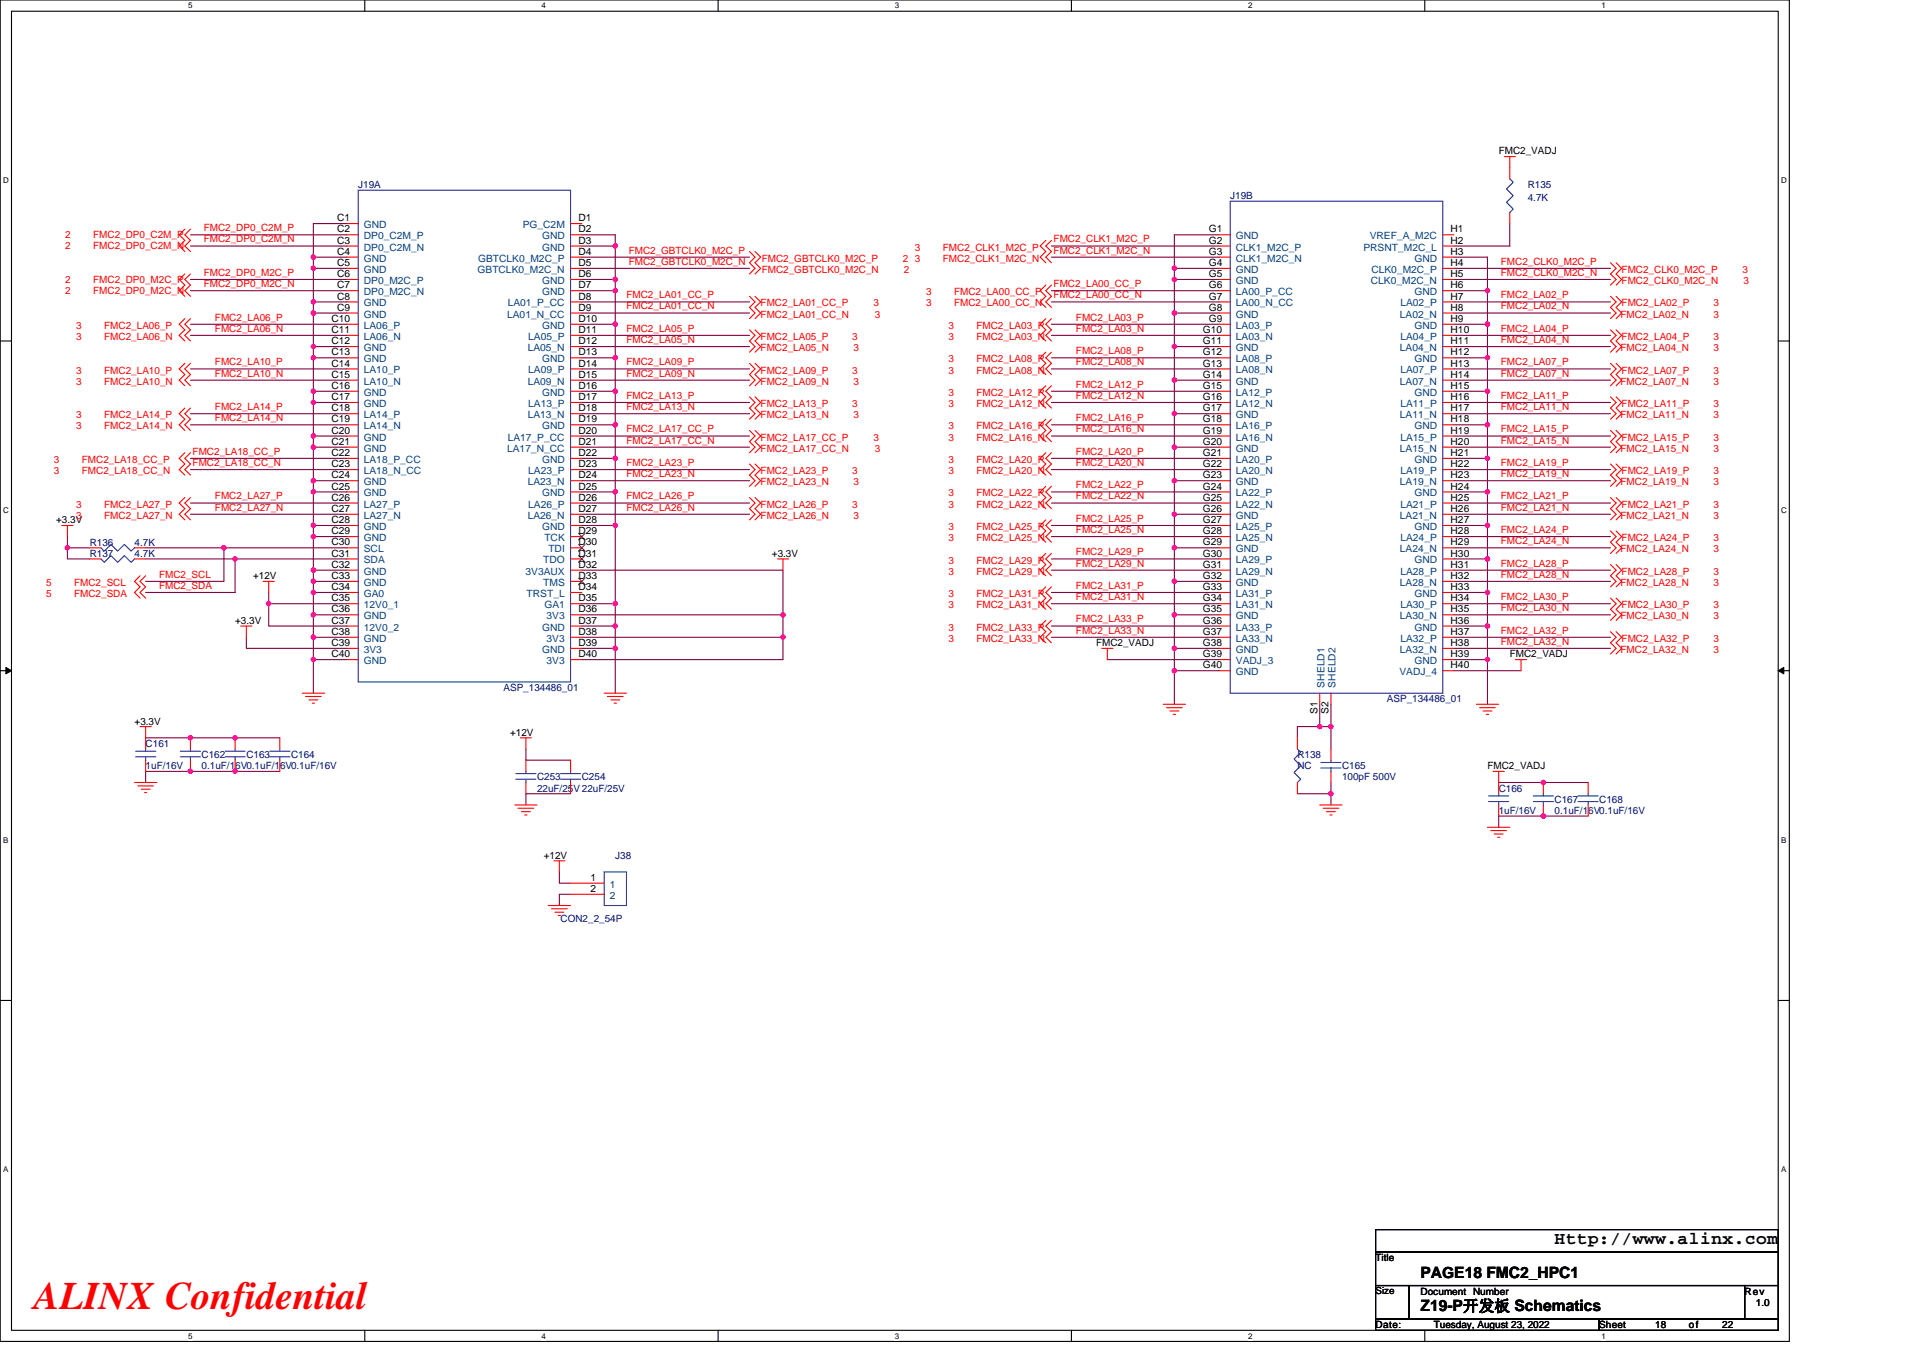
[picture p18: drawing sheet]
<svg xmlns="http://www.w3.org/2000/svg" width="297mm" height="210mm" viewBox="0 0 297 210" stroke-linecap="round" stroke-linejoin="round" font-family="sans-serif">
<defs><g id="words">
<text font-size="6" fill="#f00" x="5.2" y="202.3">ALINX Confidential</text>
<text font-size="2.8" x="240.1" y="192.3">Http://www.alinx.com</text>
<g font-size="2.4">
<text x="219.4" y="197.4">PAGE18 FMC2_HPC1</text>
<text x="219.4" y="202.6">Z19-P开发板 Schematics</text>
</g>
<g font-size="1.5">
<text x="231.5" y="23.9">FMC2_VADJ</text>
<text x="52.1" y="35.9">C2</text>
<text x="52.1" y="34.2">C1</text>
<text x="89.3" y="35.9">D2</text>
<text x="89.3" y="34.2">D1</text>
<text x="186.7" y="35.9">G1</text>
<text x="224.1" y="35.9">H1</text>
<text x="52.1" y="37.7">C3</text>
<text x="52.1" y="39.4">C4</text>
<text x="52.1" y="41.1">C5</text>
<text x="89.3" y="37.7">D3</text>
<text x="89.3" y="41.1">D5</text>
<text x="89.3" y="39.4">D4</text>
<text x="186.7" y="37.7">G2</text>
<text x="186.7" y="39.4">G3</text>
<text x="186.7" y="41.1">G4</text>
<text x="224.1" y="39.4">H3</text>
<text x="224.1" y="41.1">H4</text>
<text x="224.1" y="37.7">H2</text>
<text x="52.1" y="42.8">C6</text>
<text x="52.1" y="44.6">C7</text>
<text x="52.1" y="46.3">C8</text>
<text x="89.3" y="42.8">D6</text>
<text x="89.3" y="44.6">D7</text>
<text x="89.3" y="46.3">D8</text>
<text x="186.7" y="42.8">G5</text>
<text x="186.7" y="44.6">G6</text>
<text x="186.7" y="46.3">G7</text>
<text x="224.1" y="42.8">H5</text>
<text x="224.1" y="44.6">H6</text>
<text x="224.1" y="46.3">H7</text>
<text x="51.2" y="49.7">C10</text>
<text x="51.2" y="51.5">C11</text>
<text x="51.2" y="53.2">C12</text>
<text x="52.1" y="48">C9</text>
<text x="89.3" y="49.7">D10</text>
<text x="89.3" y="53.2">D12</text>
<text x="89.3" y="51.5">D11</text>
<text x="89.3" y="48">D9</text>
<text x="185.8" y="51.5">G10</text>
<text x="185.8" y="53.2">G11</text>
<text x="186.7" y="48">G8</text>
<text x="186.7" y="49.7">G9</text>
<text x="224.1" y="48">H8</text>
<text x="224.1" y="49.7">H9</text>
<text x="224.1" y="51.5">H10</text>
<text x="224.1" y="53.2">H11</text>
<text x="51.2" y="56.6">C14</text>
<text x="51.2" y="58.4">C15</text>
<text x="51.2" y="54.9">C13</text>
<text x="89.3" y="54.9">D13</text>
<text x="89.3" y="58.4">D15</text>
<text x="89.3" y="56.6">D14</text>
<text x="185.8" y="54.9">G12</text>
<text x="185.8" y="56.6">G13</text>
<text x="185.8" y="58.4">G14</text>
<text x="224.1" y="54.9">H12</text>
<text x="224.1" y="56.6">H13</text>
<text x="224.1" y="58.4">H14</text>
<text x="51.2" y="63.6">C18</text>
<text x="51.2" y="65.3">C19</text>
<text x="51.2" y="60.1">C16</text>
<text x="51.2" y="61.8">C17</text>
<text x="89.3" y="60.1">D16</text>
<text x="89.3" y="63.6">D18</text>
<text x="89.3" y="65.3">D19</text>
<text x="89.3" y="61.8">D17</text>
<text x="185.8" y="60.1">G15</text>
<text x="185.8" y="61.8">G16</text>
<text x="185.8" y="63.6">G17</text>
<text x="185.8" y="65.3">G18</text>
<text x="224.1" y="60.1">H15</text>
<text x="224.1" y="61.8">H16</text>
<text x="224.1" y="63.6">H17</text>
<text x="224.1" y="65.3">H18</text>
<text x="51.2" y="70.5">C22</text>
<text x="51.2" y="67">C20</text>
<text x="51.2" y="68.7">C21</text>
<text x="89.3" y="70.5">D22</text>
<text x="89.3" y="68.7">D21</text>
<text x="89.3" y="67">D20</text>
<text x="185.8" y="67">G19</text>
<text x="185.8" y="68.7">G20</text>
<text x="185.8" y="70.5">G21</text>
<text x="224.1" y="67">H19</text>
<text x="224.1" y="68.7">H20</text>
<text x="224.1" y="70.5">H21</text>
<text x="51.2" y="72.2">C23</text>
<text x="51.2" y="77.4">C26</text>
<text x="51.2" y="73.9">C24</text>
<text x="51.2" y="75.6">C25</text>
<text x="89.3" y="73.9">D24</text>
<text x="89.3" y="75.6">D25</text>
<text x="89.3" y="72.2">D23</text>
<text x="89.3" y="77.4">D26</text>
<text x="185.8" y="72.2">G22</text>
<text x="185.8" y="73.9">G23</text>
<text x="185.8" y="75.6">G24</text>
<text x="185.8" y="77.4">G25</text>
<text x="224.1" y="72.2">H22</text>
<text x="224.1" y="73.9">H23</text>
<text x="224.1" y="75.6">H24</text>
<text x="224.1" y="77.4">H25</text>
<text x="8.7" y="80.9">+3.3V</text>
<text x="51.2" y="79.1">C27</text>
<text x="51.2" y="80.8">C28</text>
<text x="51.2" y="82.6">C29</text>
<text x="89.3" y="79.1">D27</text>
<text x="89.3" y="80.8">D28</text>
<text x="89.3" y="82.6">D29</text>
<text x="185.8" y="79.1">G26</text>
<text x="185.8" y="80.8">G27</text>
<text x="185.8" y="82.6">G28</text>
<text x="224.1" y="79.1">H26</text>
<text x="224.1" y="80.8">H27</text>
<text x="224.1" y="82.6">H28</text>
<text x="39.1" y="89.5">+12V</text>
<text x="51.2" y="84.3">C30</text>
<text x="51.2" y="86">C31</text>
<text x="51.2" y="87.7">C32</text>
<text x="51.2" y="89.5">C33</text>
<text x="89.3" y="87.7">D32</text>
<text x="89.3" y="86">D31</text>
<text x="89.3" y="89.5">D33</text>
<text x="89.3" y="84.3">D30</text>
<text x="119.2" y="86">+3.3V</text>
<text x="185.8" y="84.3">G29</text>
<text x="185.8" y="86">G30</text>
<text x="185.8" y="87.7">G31</text>
<text x="185.8" y="89.5">G32</text>
<text x="224.1" y="84.3">H29</text>
<text x="224.1" y="86">H30</text>
<text x="224.1" y="87.7">H31</text>
<text x="224.1" y="89.5">H32</text>
<text x="51.2" y="91.2">C34</text>
<text x="51.2" y="92.9">C35</text>
<text x="51.2" y="94.6">C36</text>
<text x="89.3" y="94.6">D36</text>
<text x="89.3" y="91.2">D34</text>
<text x="89.3" y="92.9">D35</text>
<text x="185.8" y="91.2">G33</text>
<text x="185.8" y="92.9">G34</text>
<text x="185.8" y="94.6">G35</text>
<text x="224.1" y="91.2">H33</text>
<text x="224.1" y="92.9">H34</text>
<text x="224.1" y="94.6">H35</text>
<text x="36.3" y="96.4">+3.3V</text>
<text x="51.2" y="96.4">C37</text>
<text x="51.2" y="99.8">C39</text>
<text x="51.2" y="98.1">C38</text>
<text x="51.2" y="101.6">C40</text>
<text x="89.3" y="98.1">D38</text>
<text x="89.3" y="101.6">D40</text>
<text x="89.3" y="96.4">D37</text>
<text x="89.3" y="99.8">D39</text>
<text x="169.3" y="99.9">FMC2_VADJ</text>
<text x="185.8" y="96.4">G36</text>
<text x="185.8" y="98.1">G37</text>
<text x="185.8" y="99.8">G38</text>
<text x="185.8" y="101.6">G39</text>
<text x="224.1" y="96.4">H36</text>
<text x="224.1" y="98.1">H37</text>
<text x="224.1" y="99.8">H38</text>
<text x="224.1" y="101.6">H39</text>
<text x="233.2" y="101.6">FMC2_VADJ</text>
<text x="185.8" y="103.3">G40</text>
<text x="224.1" y="103.3">H40</text>
<text x="20.8" y="112">+3.3V</text>
<text x="78.8" y="113.7">+12V</text>
<text x="203.5" y="110.3" transform="rotate(-90 203.5 110.3)">S1</text>
<text x="205.2" y="110.3" transform="rotate(-90 205.2 110.3)">S2</text>
<text x="229.8" y="118.9">FMC2_VADJ</text>
<text x="84" y="132.7">+12V</text>
<text x="91.2" y="136.1">1</text>
<text x="91.2" y="137.8">2</text>
<text x="212.5" y="194.9">Title</text>
<text x="212.5" y="200">Size</text>
<text x="219.4" y="200">Document Number</text>
<text x="269.5" y="200">Rev</text>
<text x="271.2" y="201.8">1.0</text>
<text x="212.5" y="205.2">Date:</text>
<text x="221.5" y="205.2">Tuesday, August 23, 2022</text>
<text x="247" y="205.2">Sheet</text>
<text x="255.7" y="205.2">18</text>
<text x="260.9" y="205.2">of</text>
<text x="266" y="205.2">22</text>
</g>
<g font-size="1.5" fill="#000080">
<text x="55.3" y="29">J19A</text>
<text x="236" y="29">R135</text>
<text x="190" y="30.8">J19B</text>
<text x="236" y="31.1">4.7K</text>
<text x="13.9" y="86">R137</text>
<text x="13.9" y="84.3">R136</text>
<text x="20.8" y="86">4.7K</text>
<text x="20.8" y="84.3">4.7K</text>
<text x="77.8" y="106.8">ASP_134486_01</text>
<text x="214.2" y="108.5">ASP_134486_01</text>
<text x="22.5" y="115.4">C161</text>
<text x="22.5" y="118.9">1uF/16V</text>
<text x="31.1" y="117.1">C162</text>
<text x="31.1" y="118.9">0.1uF/16V0.1uF/16V0.1uF/16V</text>
<text x="38.1" y="117.1">C163</text>
<text x="45" y="117.1">C164</text>
<text x="200.4" y="117.1">R138</text>
<text x="200.4" y="118.9">NC</text>
<text x="207.3" y="118.9">C165</text>
<text x="82.9" y="120.6">C253</text>
<text x="82.9" y="122.3">22uF/25V 22uF/25V</text>
<text x="89.9" y="120.6">C254</text>
<text x="207.3" y="120.6">100pF 500V</text>
<text x="231.5" y="122.3">C166</text>
<text x="231.5" y="125.8">1uF/16V</text>
<text x="240.1" y="124">C167</text>
<text x="240.1" y="125.8">0.1uF/16V0.1uF/16V</text>
<text x="247" y="124">C168</text>
<text x="95" y="132.7">J38</text>
<text x="86.6" y="142.5">CON2_2_54P</text>
</g>
<g font-size="1.5" fill="#f00">
<text x="31.5" y="35.7">FMC2_DP0_C2M_P</text>
<text x="10.1" y="36.8">2</text>
<text x="10.1" y="38.5">2</text>
<text x="14.4" y="36.8">FMC2_DP0_C2M_P</text>
<text x="14.4" y="38.5">FMC2_DP0_C2M_N</text>
<text x="31.5" y="37.5">FMC2_DP0_C2M_N</text>
<text x="97.1" y="39.2">FMC2_GBTCLK0_M2C_P</text>
<text x="97.1" y="40.9">FMC2_GBTCLK0_M2C_N</text>
<text x="117.7" y="40.4">FMC2_GBTCLK0_M2C_P</text>
<text x="139.4" y="40.4">2</text>
<text x="141.3" y="38.7">3</text>
<text x="141.3" y="40.4">3</text>
<text x="145.6" y="38.7">FMC2_CLK1_M2C_P</text>
<text x="145.6" y="40.4">FMC2_CLK1_M2C_N</text>
<text x="162.7" y="37.5">FMC2_CLK1_M2C_P</text>
<text x="162.7" y="39.2">FMC2_CLK1_M2C_N</text>
<text x="231.8" y="40.9">FMC2_CLK0_M2C_P</text>
<text x="10.1" y="43.7">2</text>
<text x="10.1" y="45.4">2</text>
<text x="14.4" y="43.7">FMC2_DP0_M2C_P</text>
<text x="14.4" y="45.4">FMC2_DP0_M2C_N</text>
<text x="31.5" y="42.6">FMC2_DP0_M2C_P</text>
<text x="31.5" y="44.4">FMC2_DP0_M2C_N</text>
<text x="96.8" y="46.1">FMC2_LA01_CC_P</text>
<text x="96.8" y="47.8">FMC2_LA01_CC_N</text>
<text x="117.5" y="47.3">FMC2_LA01_CC_P</text>
<text x="117.7" y="42.2">FMC2_GBTCLK0_M2C_N</text>
<text x="134.9" y="47.3">3</text>
<text x="139.6" y="42.2">2</text>
<text x="143.1" y="45.6">3</text>
<text x="143.1" y="47.3">3</text>
<text x="147.4" y="45.6">FMC2_LA00_CC_P</text>
<text x="147.4" y="47.3">FMC2_LA00_CC_N</text>
<text x="162.7" y="44.4">FMC2_LA00_CC_P</text>
<text x="162.7" y="46.1">FMC2_LA00_CC_N</text>
<text x="231.8" y="42.6">FMC2_CLK0_M2C_N</text>
<text x="231.8" y="46.1">FMC2_LA02_P</text>
<text x="231.8" y="47.8">FMC2_LA02_N</text>
<text x="250.5" y="42.2">FMC2_CLK0_M2C_P</text>
<text x="250.5" y="43.9">FMC2_CLK0_M2C_N</text>
<text x="250.5" y="47.3">FMC2_LA02_P</text>
<text x="264.7" y="47.3">3</text>
<text x="269.1" y="42.2">3</text>
<text x="269.3" y="43.9">3</text>
<text x="11.8" y="50.8">3</text>
<text x="11.8" y="52.5">3</text>
<text x="16.1" y="50.8">FMC2_LA06_P</text>
<text x="16.1" y="52.5">FMC2_LA06_N</text>
<text x="33.2" y="49.6">FMC2_LA06_P</text>
<text x="33.2" y="51.3">FMC2_LA06_N</text>
<text x="96.8" y="51.3">FMC2_LA05_P</text>
<text x="96.8" y="53">FMC2_LA05_N</text>
<text x="117.5" y="49.1">FMC2_LA01_CC_N</text>
<text x="117.5" y="52.5">FMC2_LA05_P</text>
<text x="131.7" y="52.5">3</text>
<text x="135.1" y="49.1">3</text>
<text x="146.5" y="50.8">3</text>
<text x="146.5" y="52.5">3</text>
<text x="150.8" y="50.8">FMC2_LA03_P</text>
<text x="150.8" y="52.5">FMC2_LA03_N</text>
<text x="166.2" y="49.6">FMC2_LA03_P</text>
<text x="166.2" y="51.3">FMC2_LA03_N</text>
<text x="231.8" y="51.3">FMC2_LA04_P</text>
<text x="231.8" y="53">FMC2_LA04_N</text>
<text x="250.3" y="49.1">FMC2_LA02_N</text>
<text x="250.5" y="52.5">FMC2_LA04_P</text>
<text x="264.7" y="49.1">3</text>
<text x="264.7" y="52.5">3</text>
<text x="11.8" y="57.7">3</text>
<text x="11.8" y="59.4">3</text>
<text x="16.1" y="57.7">FMC2_LA10_P</text>
<text x="16.1" y="59.4">FMC2_LA10_N</text>
<text x="33.2" y="56.5">FMC2_LA10_P</text>
<text x="33.2" y="58.2">FMC2_LA10_N</text>
<text x="96.8" y="56.5">FMC2_LA09_P</text>
<text x="96.8" y="58.2">FMC2_LA09_N</text>
<text x="117.5" y="54.3">FMC2_LA05_N</text>
<text x="117.5" y="57.7">FMC2_LA09_P</text>
<text x="117.5" y="59.4">FMC2_LA09_N</text>
<text x="131.7" y="57.7">3</text>
<text x="131.8" y="54.3">3</text>
<text x="131.8" y="59.4">3</text>
<text x="146.5" y="56">3</text>
<text x="146.5" y="57.7">3</text>
<text x="150.8" y="56">FMC2_LA08_P</text>
<text x="150.8" y="57.7">FMC2_LA08_N</text>
<text x="166.2" y="54.7">FMC2_LA08_P</text>
<text x="166.2" y="56.5">FMC2_LA08_N</text>
<text x="166.2" y="59.9">FMC2_LA12_P</text>
<text x="231.8" y="56.5">FMC2_LA07_P</text>
<text x="231.8" y="58.2">FMC2_LA07_N</text>
<text x="250.3" y="54.3">FMC2_LA04_N</text>
<text x="250.3" y="59.4">FMC2_LA07_N</text>
<text x="250.5" y="57.7">FMC2_LA07_P</text>
<text x="264.7" y="54.3">3</text>
<text x="264.7" y="59.4">3</text>
<text x="264.7" y="57.7">3</text>
<text x="11.8" y="64.6">3</text>
<text x="16.1" y="64.6">FMC2_LA14_P</text>
<text x="33.2" y="63.4">FMC2_LA14_P</text>
<text x="33.2" y="65.1">FMC2_LA14_N</text>
<text x="96.8" y="61.6">FMC2_LA13_P</text>
<text x="96.8" y="63.4">FMC2_LA13_N</text>
<text x="117.5" y="62.9">FMC2_LA13_P</text>
<text x="117.5" y="64.6">FMC2_LA13_N</text>
<text x="131.7" y="62.9">3</text>
<text x="131.8" y="64.6">3</text>
<text x="146.5" y="61.2">3</text>
<text x="146.5" y="62.9">3</text>
<text x="150.8" y="61.2">FMC2_LA12_P</text>
<text x="150.8" y="62.9">FMC2_LA12_N</text>
<text x="166.2" y="61.6">FMC2_LA12_N</text>
<text x="166.2" y="65.1">FMC2_LA16_P</text>
<text x="231.8" y="63.4">FMC2_LA11_N</text>
<text x="231.8" y="61.6">FMC2_LA11_P</text>
<text x="250.3" y="64.6">FMC2_LA11_N</text>
<text x="250.5" y="62.9">FMC2_LA11_P</text>
<text x="264.7" y="64.6">3</text>
<text x="264.7" y="62.9">3</text>
<text x="8.3" y="71.5">3</text>
<text x="11.8" y="66.4">3</text>
<text x="12.7" y="71.5">FMC2_LA18_CC_P</text>
<text x="16.1" y="66.4">FMC2_LA14_N</text>
<text x="29.8" y="70.3">FMC2_LA18_CC_P</text>
<text x="96.8" y="68.5">FMC2_LA17_CC_N</text>
<text x="96.8" y="66.8">FMC2_LA17_CC_P</text>
<text x="117.5" y="68.1">FMC2_LA17_CC_P</text>
<text x="117.5" y="69.8">FMC2_LA17_CC_N</text>
<text x="134.9" y="68.1">3</text>
<text x="135.1" y="69.8">3</text>
<text x="146.5" y="66.4">3</text>
<text x="146.5" y="68.1">3</text>
<text x="146.5" y="71.5">3</text>
<text x="150.8" y="66.4">FMC2_LA16_P</text>
<text x="150.8" y="68.1">FMC2_LA16_N</text>
<text x="150.8" y="71.5">FMC2_LA20_P</text>
<text x="166.2" y="66.8">FMC2_LA16_N</text>
<text x="166.2" y="70.3">FMC2_LA20_P</text>
<text x="231.8" y="68.5">FMC2_LA15_N</text>
<text x="231.8" y="66.8">FMC2_LA15_P</text>
<text x="250.3" y="69.8">FMC2_LA15_N</text>
<text x="250.5" y="68.1">FMC2_LA15_P</text>
<text x="264.7" y="69.8">3</text>
<text x="264.7" y="68.1">3</text>
<text x="8.3" y="73.3">3</text>
<text x="12.7" y="73.3">FMC2_LA18_CC_N</text>
<text x="29.8" y="72">FMC2_LA18_CC_N</text>
<text x="33.2" y="77.2">FMC2_LA27_P</text>
<text x="96.8" y="72">FMC2_LA23_P</text>
<text x="96.8" y="73.7">FMC2_LA23_N</text>
<text x="96.8" y="77.2">FMC2_LA26_P</text>
<text x="117.5" y="73.3">FMC2_LA23_P</text>
<text x="117.5" y="75">FMC2_LA23_N</text>
<text x="131.7" y="73.3">3</text>
<text x="131.8" y="75">3</text>
<text x="146.5" y="73.3">3</text>
<text x="146.5" y="76.7">3</text>
<text x="150.8" y="73.3">FMC2_LA20_N</text>
<text x="150.8" y="76.7">FMC2_LA22_P</text>
<text x="166.2" y="72">FMC2_LA20_N</text>
<text x="166.2" y="75.5">FMC2_LA22_P</text>
<text x="166.2" y="77.2">FMC2_LA22_N</text>
<text x="231.8" y="73.7">FMC2_LA19_N</text>
<text x="231.8" y="72">FMC2_LA19_P</text>
<text x="231.8" y="77.2">FMC2_LA21_P</text>
<text x="250.3" y="75">FMC2_LA19_N</text>
<text x="250.5" y="73.3">FMC2_LA19_P</text>
<text x="264.7" y="75">3</text>
<text x="264.7" y="73.3">3</text>
<text x="11.8" y="78.4">3</text>
<text x="11.8" y="80.2">3</text>
<text x="16.1" y="78.4">FMC2_LA27_P</text>
<text x="16.1" y="80.2">FMC2_LA27_N</text>
<text x="33.2" y="78.9">FMC2_LA27_N</text>
<text x="96.8" y="78.9">FMC2_LA26_N</text>
<text x="117.5" y="78.4">FMC2_LA26_P</text>
<text x="117.5" y="80.2">FMC2_LA26_N</text>
<text x="131.7" y="78.4">3</text>
<text x="131.8" y="80.2">3</text>
<text x="146.5" y="78.4">3</text>
<text x="146.5" y="81.9">3</text>
<text x="146.5" y="83.6">3</text>
<text x="150.8" y="78.4">FMC2_LA22_N</text>
<text x="150.8" y="81.9">FMC2_LA25_P</text>
<text x="150.8" y="83.6">FMC2_LA25_N</text>
<text x="166.2" y="80.6">FMC2_LA25_P</text>
<text x="166.2" y="82.4">FMC2_LA25_N</text>
<text x="231.8" y="78.9">FMC2_LA21_N</text>
<text x="231.8" y="82.4">FMC2_LA24_P</text>
<text x="250.3" y="80.2">FMC2_LA21_N</text>
<text x="250.5" y="78.4">FMC2_LA21_P</text>
<text x="250.5" y="83.6">FMC2_LA24_P</text>
<text x="264.7" y="80.2">3</text>
<text x="264.7" y="78.4">3</text>
<text x="264.7" y="83.6">3</text>
<text x="24.6" y="89.3">FMC2_SCL</text>
<text x="146.5" y="87.1">3</text>
<text x="146.5" y="88.8">3</text>
<text x="150.8" y="87.1">FMC2_LA29_P</text>
<text x="150.8" y="88.8">FMC2_LA29_N</text>
<text x="166.2" y="85.8">FMC2_LA29_P</text>
<text x="166.2" y="87.5">FMC2_LA29_N</text>
<text x="231.8" y="84.1">FMC2_LA24_N</text>
<text x="231.8" y="89.3">FMC2_LA28_N</text>
<text x="231.8" y="87.5">FMC2_LA28_P</text>
<text x="250.3" y="85.3">FMC2_LA24_N</text>
<text x="250.5" y="88.8">FMC2_LA28_P</text>
<text x="264.7" y="85.3">3</text>
<text x="264.7" y="88.8">3</text>
<text x="7.1" y="92.3">5</text>
<text x="7.1" y="90.5">5</text>
<text x="11.4" y="92.3">FMC2_SDA</text>
<text x="11.4" y="90.5">FMC2_SCL</text>
<text x="24.6" y="91">FMC2_SDA</text>
<text x="146.5" y="92.3">3</text>
<text x="146.5" y="94">3</text>
<text x="150.8" y="92.3">FMC2_LA31_P</text>
<text x="150.8" y="94">FMC2_LA31_N</text>
<text x="166.2" y="91">FMC2_LA31_P</text>
<text x="166.2" y="92.7">FMC2_LA31_N</text>
<text x="231.8" y="94.4">FMC2_LA30_N</text>
<text x="231.8" y="92.7">FMC2_LA30_P</text>
<text x="250.3" y="90.5">FMC2_LA28_N</text>
<text x="250.3" y="95.7">FMC2_LA30_N</text>
<text x="250.5" y="94">FMC2_LA30_P</text>
<text x="264.7" y="90.5">3</text>
<text x="264.7" y="95.7">3</text>
<text x="264.7" y="94">3</text>
<text x="146.5" y="97.4">3</text>
<text x="146.5" y="99.2">3</text>
<text x="150.8" y="97.4">FMC2_LA33_P</text>
<text x="150.8" y="99.2">FMC2_LA33_N</text>
<text x="166.2" y="96.2">FMC2_LA33_P</text>
<text x="166.2" y="97.9">FMC2_LA33_N</text>
<text x="231.8" y="99.6">FMC2_LA32_N</text>
<text x="231.8" y="97.9">FMC2_LA32_P</text>
<text x="250.3" y="100.9">FMC2_LA32_N</text>
<text x="250.5" y="99.2">FMC2_LA32_P</text>
<text x="264.7" y="100.9">3</text>
<text x="264.7" y="99.2">3</text>
</g>
<g font-size="1.5" fill="#004080">
<text x="56.2" y="35.2">GND</text>
<text x="80.7" y="35.2">PG_C2M</text>
<text x="56.2" y="37">DP0_C2M_P</text>
<text x="56.2" y="38.7">DP0_C2M_N</text>
<text x="56.2" y="40.4">GND</text>
<text x="73.8" y="40.4">GBTCLK0_M2C_P</text>
<text x="83.8" y="37">GND</text>
<text x="83.8" y="38.7">GND</text>
<text x="190.9" y="37">GND</text>
<text x="190.9" y="38.7">CLK1_M2C_P</text>
<text x="190.9" y="40.4">CLK1_M2C_N</text>
<text x="210.6" y="38.7">PRSNT_M2C_L</text>
<text x="211.6" y="37">VREF_A_M2C</text>
<text x="218.5" y="40.4">GND</text>
<text x="56.2" y="43.9">DP0_M2C_P</text>
<text x="56.2" y="45.6">DP0_M2C_N</text>
<text x="56.2" y="42.2">GND</text>
<text x="56.2" y="47.3">GND</text>
<text x="73.8" y="42.2">GBTCLK0_M2C_N</text>
<text x="78.4" y="47.3">LA01_P_CC</text>
<text x="83.8" y="43.9">GND</text>
<text x="83.8" y="45.6">GND</text>
<text x="190.9" y="42.2">GND</text>
<text x="190.9" y="43.9">GND</text>
<text x="190.9" y="45.6">LA00_P_CC</text>
<text x="190.9" y="47.3">LA00_N_CC</text>
<text x="211.7" y="43.9">CLK0_M2C_N</text>
<text x="211.8" y="42.2">CLK0_M2C_P</text>
<text x="216.3" y="47.3">LA02_P</text>
<text x="218.5" y="45.6">GND</text>
<text x="56.2" y="50.8">LA06_P</text>
<text x="56.2" y="52.5">LA06_N</text>
<text x="56.2" y="49.1">GND</text>
<text x="78.3" y="49.1">LA01_N_CC</text>
<text x="81.6" y="52.5">LA05_P</text>
<text x="83.8" y="50.8">GND</text>
<text x="190.9" y="49.1">GND</text>
<text x="190.9" y="50.8">LA03_P</text>
<text x="190.9" y="52.5">LA03_N</text>
<text x="216.2" y="49.1">LA02_N</text>
<text x="216.3" y="52.5">LA04_P</text>
<text x="218.5" y="50.8">GND</text>
<text x="56.2" y="57.7">LA10_P</text>
<text x="56.2" y="59.4">LA10_N</text>
<text x="56.2" y="54.3">GND</text>
<text x="56.2" y="56">GND</text>
<text x="81.5" y="54.3">LA05_N</text>
<text x="81.5" y="59.4">LA09_N</text>
<text x="81.6" y="57.7">LA09_P</text>
<text x="83.8" y="56">GND</text>
<text x="190.9" y="54.3">GND</text>
<text x="190.9" y="56">LA08_P</text>
<text x="190.9" y="57.7">LA08_N</text>
<text x="190.9" y="59.4">GND</text>
<text x="216.2" y="54.3">LA04_N</text>
<text x="216.2" y="59.4">LA07_N</text>
<text x="216.3" y="57.7">LA07_P</text>
<text x="218.5" y="56">GND</text>
<text x="56.2" y="64.6">LA14_P</text>
<text x="56.2" y="61.2">GND</text>
<text x="56.2" y="62.9">GND</text>
<text x="81.5" y="64.6">LA13_N</text>
<text x="81.6" y="62.9">LA13_P</text>
<text x="83.8" y="61.2">GND</text>
<text x="190.9" y="61.2">LA12_P</text>
<text x="190.9" y="62.9">LA12_N</text>
<text x="190.9" y="64.6">GND</text>
<text x="216.2" y="64.6">LA11_N</text>
<text x="216.3" y="62.9">LA11_P</text>
<text x="218.5" y="61.2">GND</text>
<text x="56.2" y="66.3">LA14_N</text>
<text x="56.2" y="71.5">LA18_P_CC</text>
<text x="56.2" y="68.1">GND</text>
<text x="56.2" y="69.8">GND</text>
<text x="78.3" y="69.8">LA17_N_CC</text>
<text x="78.4" y="68.1">LA17_P_CC</text>
<text x="83.8" y="66.3">GND</text>
<text x="83.8" y="71.5">GND</text>
<text x="190.9" y="66.3">LA16_P</text>
<text x="190.9" y="68.1">LA16_N</text>
<text x="190.9" y="69.8">GND</text>
<text x="190.9" y="71.5">LA20_P</text>
<text x="216.2" y="69.8">LA15_N</text>
<text x="216.3" y="68.1">LA15_P</text>
<text x="218.5" y="66.3">GND</text>
<text x="218.5" y="71.5">GND</text>
<text x="56.2" y="73.3">LA18_N_CC</text>
<text x="56.2" y="75">GND</text>
<text x="56.2" y="76.7">GND</text>
<text x="81.5" y="75">LA23_N</text>
<text x="81.6" y="73.3">LA23_P</text>
<text x="83.8" y="76.7">GND</text>
<text x="190.9" y="73.3">LA20_N</text>
<text x="190.9" y="75">GND</text>
<text x="190.9" y="76.7">LA22_P</text>
<text x="216.2" y="75">LA19_N</text>
<text x="216.3" y="73.3">LA19_P</text>
<text x="218.5" y="76.7">GND</text>
<text x="56.2" y="78.4">LA27_P</text>
<text x="56.2" y="80.2">LA27_N</text>
<text x="56.2" y="81.9">GND</text>
<text x="56.2" y="83.6">GND</text>
<text x="81.5" y="80.2">LA26_N</text>
<text x="81.6" y="78.4">LA26_P</text>
<text x="83.8" y="81.9">GND</text>
<text x="84.1" y="83.6">TCK</text>
<text x="190.9" y="78.4">LA22_N</text>
<text x="190.9" y="80.2">GND</text>
<text x="190.9" y="81.9">LA25_P</text>
<text x="190.9" y="83.6">LA25_N</text>
<text x="216.2" y="80.2">LA21_N</text>
<text x="216.3" y="78.4">LA21_P</text>
<text x="216.3" y="83.6">LA24_P</text>
<text x="218.5" y="81.9">GND</text>
<text x="56.2" y="85.3">SCL</text>
<text x="56.2" y="87.1">SDA</text>
<text x="56.2" y="88.8">GND</text>
<text x="81.2" y="88.8">3V3AUX</text>
<text x="83.9" y="87.1">TDO</text>
<text x="84.7" y="85.3">TDI</text>
<text x="190.9" y="85.3">GND</text>
<text x="190.9" y="87.1">LA29_P</text>
<text x="190.9" y="88.8">LA29_N</text>
<text x="216.2" y="85.3">LA24_N</text>
<text x="216.3" y="88.8">LA28_P</text>
<text x="218.5" y="87.1">GND</text>
<text x="56.2" y="92.2">GA0</text>
<text x="56.2" y="94">12V0_1</text>
<text x="56.2" y="90.5">GND</text>
<text x="56.2" y="95.7">GND</text>
<text x="81.3" y="92.2">TRST_L</text>
<text x="83.9" y="90.5">TMS</text>
<text x="84.1" y="94">GA1</text>
<text x="84.4" y="95.7">3V3</text>
<text x="190.9" y="90.5">GND</text>
<text x="190.9" y="92.2">LA31_P</text>
<text x="190.9" y="94">LA31_N</text>
<text x="190.9" y="95.7">GND</text>
<text x="216.2" y="90.5">LA28_N</text>
<text x="216.2" y="95.7">LA30_N</text>
<text x="216.3" y="94">LA30_P</text>
<text x="218.5" y="92.2">GND</text>
<text x="56.2" y="97.4">12V0_2</text>
<text x="56.2" y="100.9">3V3</text>
<text x="56.2" y="99.2">GND</text>
<text x="83.8" y="97.4">GND</text>
<text x="83.8" y="100.9">GND</text>
<text x="84.4" y="99.2">3V3</text>
<text x="190.9" y="97.4">LA33_P</text>
<text x="190.9" y="99.2">LA33_N</text>
<text x="190.9" y="100.9">GND</text>
<text x="216.2" y="100.9">LA32_N</text>
<text x="216.3" y="99.2">LA32_P</text>
<text x="218.5" y="97.4">GND</text>
<text x="56.2" y="102.6">GND</text>
<text x="84.4" y="102.6">3V3</text>
<text x="190.9" y="102.6">VADJ_3</text>
<text x="190.9" y="104.3">GND</text>
<text x="204.6" y="106.2" transform="rotate(-90 204.6 106.2)">SHELD1</text>
<text x="206.3" y="106.2" transform="rotate(-90 206.3 106.2)">SHELD2</text>
<text x="216.2" y="104.3">VADJ_4</text>
<text x="218.5" y="102.6">GND</text>
<text x="94.2" y="137.2">1</text>
<text x="94.2" y="138.9">2</text>
</g>
<g font-size="1.2">
<text x="29.1" y="1.3">5</text>
<text x="83.6" y="1.3">4</text>
<text x="138.2" y="1.3">3</text>
<text x="192.8" y="1.3">2</text>
<text x="247.4" y="1.3">1</text>
<text x=".5" y="28.3">D</text>
<text x="275.1" y="28.3">D</text>
<text x=".5" y="79.2">C</text>
<text x="275.1" y="79.2">C</text>
<text x=".5" y="130.2">B</text>
<text x="275.1" y="130.2">B</text>
<text x=".5" y="181.1">A</text>
<text x="275.1" y="181.1">A</text>
<text x="29.1" y="206.8">5</text>
<text x="83.6" y="206.8">4</text>
<text x="138.2" y="206.8">3</text>
<text x="192.8" y="206.8">2</text>
<text x="247.4" y="206.8">1</text>
</g>
</g></defs>
<path d="M0 0h276.4v207.3h-276.4zM1.8 1.7h272.9v203.8h-272.9z" fill="none" stroke="#000" stroke-width=".17"/>
<g fill="#fff">
<path d="M29.1 .2h.6v1.4h-.6z"/>
<path d="M29.1 205.7h.6v1.4h-.6z"/>
</g>
<path d="M56.3 0v1.7M56.3 205.5v1.8" fill="none" stroke="#000" stroke-width=".17"/>
<g fill="#fff">
<path d="M83.6 .2h.7v1.4h-.7z"/>
<path d="M83.6 205.7h.7v1.4h-.7z"/>
</g>
<path d="M110.9 0v1.7M110.9 205.5v1.8" fill="none" stroke="#000" stroke-width=".17"/>
<g fill="#fff">
<path d="M138.2 .2h.7v1.4h-.7z"/>
<path d="M138.2 205.7h.7v1.4h-.7z"/>
</g>
<path d="M165.5 0v1.7M165.5 205.5v1.8" fill="none" stroke="#000" stroke-width=".17"/>
<g fill="#fff">
<path d="M192.8 .2h.6v1.4h-.6z"/>
<path d="M192.8 205.7h.6v1.4h-.6z"/>
</g>
<path d="M220.1 0v1.7M220.1 205.5v1.8" fill="none" stroke="#000" stroke-width=".17"/>
<g fill="#fff">
<path d="M247.4 .2h.6v1.4h-.6z"/>
<path d="M247.4 205.7h.6v1.4h-.6z"/>
<path d="M.5 27.2h.8v1.4h-.8z"/>
<path d="M275.1 27.2h.9v1.4h-.9z"/>
<path d="M.5 78.1h.8v1.4h-.8z"/>
<path d="M275.1 78.1h.9v1.4h-.9z"/>
</g>
<path d="M0 52.7h1.8M274.7 52.7h1.7" fill="none" stroke="#000" stroke-width=".17"/>
<g fill="#fff">
<path d="M.5 129.1h.8v1.4h-.8z"/>
<path d="M275.1 129.1h.8v1.4h-.8z"/>
</g>
<path d="M0 103.6h1.8M274.7 103.6h1.7" fill="none" stroke="#000" stroke-width=".17"/>
<path d="M.9 103.1l.9 .5-.9 .5zM274.7 103.6l.8-.5v1z" fill="#000" stroke="#000" stroke-width=".15"/>
<g fill="#fff">
<path d="M.5 180h.8v1.4h-.8z"/>
<path d="M275.1 180h.8v1.4h-.8z"/>
</g>
<path d="M0 154.6h1.8M274.7 154.6h1.7M212.5 190h62.2v3.5h-62.2zM212.5 193.5h62.2v5.1h-62.2zM212.5 198.6h5.2v5.2h-5.2zM217.7 198.6h51.8v5.2h-51.8zM269.5 198.6h5.2v5.2h-5.2zM212.5 203.8h34.5v1.7h-34.5zM247 203.8h27.7v1.7h-27.7z" fill="none" stroke="#000" stroke-width=".17"/>
<g fill="none" stroke="#800040" stroke-width=".17">
<path d="M29.4 38h24.2M29.4 36.3h24.2M48.4 39.7h5.2M48.4 39.7v1.8M53.6 34.5h-5.2v5.2M89.9 36.3h5.1v1.7M89.9 38h5.1v5.2M89.9 39.7h25.9M162.4 38h25.9M162.4 39.7h25.9M188.3 36.3h-6.9v5.2h6.9M224.6 39.7h5.2v5.2"/>
<path d="M233.2 34.5v3.5h-8.6M29.4 43.2h24.2M29.4 44.9h24.2M29.4 50.1h24.2M29.4 51.8h24.2M29.4 57h24.2M29.4 58.7h24.2M48.4 55.3h5.2M48.4 53.6h5.2M48.4 48.4h5.2M48.4 46.7h5.2M48.4 41.5h5.2"/>
<path d="M48.4 55.3v5.2M48.4 53.6v1.7M48.4 48.4v5.2M48.4 46.7v1.7M48.4 41.5v5.2M89.9 46.7h25.9M89.9 55.3h5.1M89.9 50.1h5.1M89.9 44.9h5.1M89.9 43.2h5.1M89.9 48.4h25.9M89.9 51.8h25.9"/>
<path d="M89.9 53.6h25.9M89.9 57h25.9M89.9 58.7h25.9M89.9 41.5h25.9M95 55.3v5.2M95 50.1v5.2M95 43.2v1.7M95 44.9v5.2M162.4 44.9h25.9M162.4 46.7h25.9M162.4 50.1h25.9M162.4 51.8h25.9"/>
<path d="M162.4 55.3h25.9M162.4 57h25.9M181.4 43.2h6.9M181.4 43.2v5.2h6.9M181.4 48.4v5.2h6.9M181.4 58.7h6.9M181.4 41.5v1.7M181.4 53.6v5.1M181.4 58.7v5.2M224.6 55.3h5.2M224.6 50.1h5.2M224.6 44.9h5.2"/>
<path d="M224.6 41.5h24.2M224.6 43.2h24.2M224.6 46.7h24.2M224.6 48.4h24.2M224.6 51.8h24.2M224.6 53.6h24.2M224.6 57h24.2M224.6 58.7h24.2M229.8 55.3v5.2M229.8 50.1v5.2M229.8 44.9v5.2M29.4 63.9h24.2"/>
<path d="M29.4 65.6h24.2M29.4 70.8h24.2M29.4 72.6h24.2M29.4 77.7h24.2M29.4 79.5h24.2M48.4 76h5.2M48.4 74.3h5.2M48.4 69.1h5.2M48.4 67.4h5.2M48.4 62.2h5.2M48.4 60.5h5.2M48.4 76v5.2"/>
<path d="M48.4 74.3v1.7M48.4 69.1v5.2M48.4 62.2v5.2M48.4 60.5v1.7M48.4 67.4v1.7M89.9 76h5.1M89.9 70.8h5.1M89.9 65.6h5.1M89.9 60.5h5.1M89.9 62.2h25.9M89.9 63.9h25.9M89.9 69.1h25.9"/>
<path d="M89.9 67.4h25.9M89.9 72.6h25.9M89.9 74.3h25.9M89.9 77.7h25.9M89.9 79.5h25.9M95 76v5.2M95 70.8v5.2M95 65.6v5.2M95 60.5v5.1M162.4 60.5h25.9M162.4 62.2h25.9M162.4 65.6h25.9"/>
<path d="M162.4 67.4h25.9M162.4 70.8h25.9M162.4 72.6h25.9M162.4 76h25.9M162.4 77.7h25.9M181.4 63.9h6.9M181.4 63.9v5.2h6.9M181.4 69.1v5.2h6.9M181.4 74.3v5.2h6.9M181.4 79.5v5.1M224.6 76h5.2M224.6 70.8h5.2"/>
<path d="M224.6 65.6h5.2M224.6 60.5h5.2M224.6 63.9h24.2M224.6 62.2h24.2M224.6 69.1h24.2M224.6 67.4h24.2M224.6 74.3h24.2M224.6 72.6h24.2M224.6 79.5h24.2M224.6 77.7h24.2M229.8 76v5.2M229.8 70.8v5.2"/>
<path d="M229.8 60.5v5.1M229.8 65.6v5.2M10.4 82.9v1.7h3.5M10.4 84.6v1.8h3.5M22.5 84.6h12.1M22.5 86.4h13.8M38.1 98.5v1.7h15.5M41.5 91.5v1.8h12.1M41.5 93.3v3.4h12.1M48.4 98.5h5.2M48.4 95h5.2M48.4 89.8h5.2"/>
<path d="M48.4 91.5h5.2M48.4 88.1h5.2M48.4 82.9h5.2M48.4 81.2h5.2M48.4 95v3.5M48.4 89.8v1.7M48.4 91.5v3.5M48.4 82.9v5.2M48.4 81.2v1.7M48.4 88.1v1.7M48.4 98.5v3.4M53.6 86.4h-17.3v5.1h-13.8"/>
<path d="M53.6 84.6h-19v5.2h-12.1M89.9 95h31M89.9 93.3h5.1M89.9 81.2h5.1M89.9 96.7h5.1M89.9 88.1h31v10.4M89.9 98.5h31M95 81.2v12.1M95 96.7v3.5M95 93.3v3.4M120.9 98.5v3.4h-31M162.4 81.2h25.9"/>
<path d="M162.4 82.9h25.9M162.4 86.4h25.9M162.4 88.1h25.9M162.4 91.5h25.9M162.4 93.3h25.9M162.4 96.7h25.9M162.4 98.5h25.9M181.4 84.6h6.9M181.4 89.8h6.9M181.4 89.8v5.2h6.9M181.4 84.6v5.2M181.4 95v5.2"/>
<path d="M224.6 96.7h5.2M224.6 91.5h5.2M224.6 86.4h5.2M224.6 81.2h5.2M224.6 84.6h24.2M224.6 82.9h24.2M224.6 89.8h24.2M224.6 88.1h24.2M224.6 95h24.2M224.6 93.3h24.2M224.6 98.5h24.2M229.8 96.7v5.2"/>
<path d="M229.8 91.5v5.2M229.8 86.4v5.1M229.8 81.2v5.2M22.5 114h20.7M43.2 119.2h-20.7v1.7M48.4 101.9h5.2M48.4 101.9v5.2M81.2 115.7v1.8h6.9M89.9 100.2h5.1M95 100.2v6.9M171 101.9h17.3M181.4 100.2h6.9"/>
<path d="M181.4 103.6h6.9M181.4 103.6v5.2M181.4 100.2v3.4M203.9 112.3h1.7M203.9 108.8v3.5M203.9 112.3h-3.5v1.7M205.6 108.8v3.5M205.6 112.3v3.4M224.6 101.9h5.2M224.6 100.2h24.2M224.6 103.6h10.3M229.8 101.9v6.9"/>
<path d="M86.4 134.7v1.8h1.7M88.1 122.6h-6.9v1.8M88.1 138.2h-1.7v1.7M200.4 122.6h5.2M205.6 120.9v1.7M205.6 122.6v1.8M231.5 120.9h13.8M245.3 126.1h-13.8v1.7"/>
</g>
<g fill="#f0f" stroke="#f0f" stroke-width=".17">
<circle cx="48.4" cy="101.9" r=".34"/>
<circle cx="48.4" cy="98.4" r=".34"/>
<circle cx="48.4" cy="95" r=".34"/>
<circle cx="48.4" cy="91.5" r=".34"/>
<circle cx="48.4" cy="89.8" r=".34"/>
<circle cx="48.4" cy="88.1" r=".33"/>
<circle cx="48.4" cy="82.9" r=".34"/>
<circle cx="48.4" cy="81.2" r=".34"/>
<circle cx="48.4" cy="76" r=".34"/>
<circle cx="48.4" cy="74.3" r=".34"/>
<circle cx="48.4" cy="69.1" r=".34"/>
<circle cx="48.4" cy="62.2" r=".33"/>
<circle cx="48.4" cy="67.3" r=".34"/>
<circle cx="48.4" cy="60.4" r=".34"/>
<circle cx="48.4" cy="55.3" r=".34"/>
<circle cx="48.4" cy="53.5" r=".33"/>
<circle cx="48.4" cy="48.4" r=".34"/>
<circle cx="48.4" cy="46.6" r=".34"/>
<circle cx="48.4" cy="39.7" r=".34"/>
<circle cx="48.4" cy="41.4" r=".34"/>
<circle cx="95" cy="100.2" r=".34"/>
<circle cx="95" cy="81.2" r=".34"/>
<circle cx="95" cy="76" r=".34"/>
<circle cx="95" cy="70.8" r=".33"/>
<circle cx="95" cy="65.6" r=".34"/>
<circle cx="95" cy="55.3" r=".34"/>
<circle cx="95" cy="50.1" r=".34"/>
<circle cx="95" cy="44.9" r=".33"/>
<circle cx="95" cy="43.2" r=".34"/>
<circle cx="95" cy="38" r=".34"/>
<circle cx="95" cy="60.4" r=".34"/>
<circle cx="41.5" cy="93.3" r=".34"/>
<circle cx="36.3" cy="86.4" r=".34"/>
<circle cx="10.4" cy="84.6" r=".34"/>
<circle cx="120.9" cy="95" r=".34"/>
<circle cx="181.4" cy="103.6" r=".34"/>
<circle cx="181.4" cy="41.4" r=".34"/>
<circle cx="181.4" cy="43.2" r=".34"/>
<circle cx="181.4" cy="53.5" r=".33"/>
<circle cx="181.4" cy="48.4" r=".34"/>
<circle cx="181.4" cy="58.7" r=".34"/>
<circle cx="181.4" cy="63.9" r=".34"/>
<circle cx="181.4" cy="69.1" r=".34"/>
<circle cx="181.4" cy="79.4" r=".33"/>
<circle cx="181.4" cy="74.3" r=".34"/>
<circle cx="181.4" cy="84.6" r=".34"/>
<circle cx="181.4" cy="89.8" r=".34"/>
<circle cx="181.4" cy="95" r=".34"/>
<circle cx="181.4" cy="100.2" r=".34"/>
<circle cx="229.8" cy="101.9" r=".34"/>
<circle cx="229.8" cy="96.7" r=".33"/>
<circle cx="229.8" cy="91.5" r=".34"/>
<circle cx="229.8" cy="86.4" r=".34"/>
<circle cx="229.8" cy="81.2" r=".34"/>
<circle cx="229.8" cy="76" r=".34"/>
<circle cx="229.8" cy="70.8" r=".33"/>
<circle cx="229.8" cy="60.4" r=".34"/>
<circle cx="229.8" cy="55.3" r=".34"/>
<circle cx="229.8" cy="50.1" r=".34"/>
<circle cx="229.8" cy="44.9" r=".33"/>
<circle cx="229.8" cy="65.6" r=".34"/>
<circle cx="95" cy="96.7" r=".33"/>
<circle cx="95" cy="93.3" r=".34"/>
<circle cx="120.9" cy="98.4" r=".34"/>
<circle cx="203.9" cy="112.3" r=".34"/>
<circle cx="205.6" cy="112.3" r=".34"/>
<circle cx="205.6" cy="122.6" r=".33"/>
<circle cx="238.4" cy="126.1" r=".34"/>
<circle cx="238.4" cy="120.9" r=".34"/>
<circle cx="29.4" cy="119.2" r=".34"/>
<circle cx="36.3" cy="119.2" r=".34"/>
<circle cx="29.4" cy="114" r=".33"/>
<circle cx="36.3" cy="114" r=".33"/>
<circle cx="34.6" cy="84.6" r=".34"/>
</g>
<g fill="none" stroke="#f00" stroke-width=".17">
<path d="M28.6 35.4l-.9 .9 .9 .8-.9 .9 .9 .9M29.4 35.4l-.8 .9 .8 .8-.8 .9 .8 .9M53.6 36.3h1.7M53.6 38h1.7M53.6 34.5h1.7M53.6 39.7h1.7M88.1 34.5h1.8M88.1 36.3h1.8M88.1 38h1.8M88.1 39.7h1.8M115.8 38.9l.8 .8-.8 .9 .8 .9-.8 .8M116.6 38.9l.9 .8-.9 .9 .9 .9-.9 .8"/>
<path d="M161.5 37.1l-.8 .9 .8 .9-.8 .8 .8 .9M162.4 37.1l-.9 .9 .9 .9-.9 .8 .9 .9M188.3 36.3h1.7M188.3 38h1.7M188.3 39.7h1.7M222.9 36.3h1.7M222.9 38h1.7M222.9 39.7h1.7M232.4 24.2h1.7M233.2 24.2v3.4M233.2 32.8v1.7M28.6 49.2l-.9 .9 .9 .9-.9 .8 .9 .9"/>
<path d="M28.6 56.1l-.9 .9 .9 .9-.9 .8 .9 .9M28.6 42.3l-.9 .9 .9 .8-.9 .9 .9 .9M29.4 49.2l-.8 .9 .8 .9-.8 .8 .8 .9M29.4 56.1l-.8 .9 .8 .9-.8 .8 .8 .9M29.4 42.3l-.8 .9 .8 .8-.8 .9 .8 .9M53.6 43.2h1.7M53.6 44.9h1.7M53.6 50.1h1.7M53.6 51.8h1.7M53.6 57h1.7M53.6 58.7h1.7M53.6 41.5h1.7"/>
<path d="M53.6 46.7h1.7M53.6 48.4h1.7M53.6 53.6h1.7M53.6 55.3h1.7M88.1 41.5h1.8M88.1 43.2h1.8M88.1 44.9h1.8M88.1 46.7h1.8M88.1 48.4h1.8M88.1 50.1h1.8M88.1 51.8h1.8M88.1 53.6h1.8"/>
<path d="M88.1 55.3h1.8M88.1 57h1.8M88.1 58.7h1.8M115.8 45.8l.8 .9-.8 .8 .8 .9-.8 .8M115.8 51l.8 .8-.8 .9 .8 .9-.8 .8M115.8 56.1l.8 .9-.8 .9 .8 .8-.8 .9M116.6 45.8l.9 .9-.9 .8 .9 .9-.9 .8M116.6 51l.9 .8-.9 .9 .9 .9-.9 .8M116.6 56.1l.9 .9-.9 .9 .9 .8-.9 .9M161.5 44l-.8 .9 .8 .9-.8 .9 .8 .8M161.5 49.2l-.8 .9 .8 .9-.8 .8 .8 .9M161.5 54.4l-.8 .9 .8 .8-.8 .9 .8 .9"/>
<path d="M161.5 59.6l-.8 .9 .8 .8-.8 .9 .8 .9M162.4 44l-.9 .9 .9 .9-.9 .9 .9 .8M162.4 49.2l-.9 .9 .9 .9-.9 .8 .9 .9M162.4 54.4l-.9 .9 .9 .8-.9 .9 .9 .9M162.4 59.6l-.9 .9 .9 .8-.9 .9 .9 .9M188.3 41.5h1.7M188.3 43.2h1.7M188.3 44.9h1.7M188.3 46.7h1.7M188.3 48.4h1.7M188.3 50.1h1.7M188.3 51.8h1.7"/>
<path d="M188.3 53.6h1.7M188.3 55.3h1.7M188.3 57h1.7M188.3 58.7h1.7M222.9 41.5h1.7M222.9 43.2h1.7M222.9 44.9h1.7M222.9 46.7h1.7M222.9 48.4h1.7M222.9 50.1h1.7M222.9 51.8h1.7M222.9 53.6h1.7"/>
<path d="M222.9 55.3h1.7M222.9 57h1.7M222.9 58.7h1.7M248.8 40.6l.8 .9-.8 .8 .8 .9-.8 .8M248.8 45.8l.8 .9-.8 .8 .8 .9-.8 .8M248.8 51l.8 .8-.8 .9 .8 .9-.8 .8M248.8 56.1l.8 .9-.8 .9 .8 .8-.8 .9M249.6 40.6l.9 .9-.9 .8 .9 .9-.9 .8M249.6 45.8l.9 .9-.9 .8 .9 .9-.9 .8M249.6 51l.9 .8-.9 .9 .9 .9-.9 .8M249.6 56.1l.9 .9-.9 .9 .9 .8-.9 .9M28.6 63.1l-.9 .8 .9 .9-.9 .8 .9 .9"/>
<path d="M28.6 70l-.9 .8 .9 .9-.9 .9 .9 .8M28.6 76.9l-.9 .8 .9 .9-.9 .9 .9 .8M29.4 63.1l-.8 .8 .8 .9-.8 .8 .8 .9M29.4 70l-.8 .8 .8 .9-.8 .9 .8 .8M29.4 76.9l-.8 .8 .8 .9-.8 .9 .8 .8M53.6 63.9h1.7M53.6 65.6h1.7M53.6 70.8h1.7M53.6 72.6h1.7M53.6 77.7h1.7M53.6 79.5h1.7M53.6 60.5h1.7"/>
<path d="M53.6 62.2h1.7M53.6 67.4h1.7M53.6 69.1h1.7M53.6 74.3h1.7M53.6 76h1.7M88.1 60.5h1.8M88.1 62.2h1.8M88.1 63.9h1.8M88.1 65.6h1.8M88.1 67.4h1.8M88.1 69.1h1.8M88.1 70.8h1.8"/>
<path d="M88.1 72.6h1.8M88.1 74.3h1.8M88.1 76h1.8M88.1 77.7h1.8M88.1 79.5h1.8M115.8 61.3l.8 .9-.8 .9 .8 .8-.8 .9M115.8 66.5l.8 .9-.8 .8 .8 .9-.8 .9M115.8 71.7l.8 .9-.8 .8 .8 .9-.8 .8M115.8 76.9l.8 .8-.8 .9 .8 .9-.8 .8M116.6 61.3l.9 .9-.9 .9 .9 .8-.9 .9M116.6 66.5l.9 .9-.9 .8 .9 .9-.9 .9M116.6 71.7l.9 .9-.9 .8 .9 .9-.9 .8"/>
<path d="M116.6 76.9l.9 .8-.9 .9 .9 .9-.9 .8M161.5 64.8l-.8 .8 .8 .9-.8 .9 .8 .8M161.5 70l-.8 .8 .8 .9-.8 .9 .8 .8M161.5 75.1l-.8 .9 .8 .9-.8 .8 .8 .9M162.4 64.8l-.9 .8 .9 .9-.9 .9 .9 .8M162.4 70l-.9 .8 .9 .9-.9 .9 .9 .8M162.4 75.1l-.9 .9 .9 .9-.9 .8 .9 .9M188.3 60.5h1.7M188.3 62.2h1.7M188.3 63.9h1.7M188.3 65.6h1.7M188.3 67.4h1.7"/>
<path d="M188.3 69.1h1.7M188.3 70.8h1.7M188.3 72.6h1.7M188.3 74.3h1.7M188.3 76h1.7M188.3 77.7h1.7M188.3 79.5h1.7M222.9 60.5h1.7M222.9 62.2h1.7M222.9 63.9h1.7M222.9 65.6h1.7M222.9 67.4h1.7"/>
<path d="M222.9 69.1h1.7M222.9 70.8h1.7M222.9 72.6h1.7M222.9 74.3h1.7M222.9 76h1.7M222.9 77.7h1.7M222.9 79.5h1.7M248.8 61.3l.8 .9-.8 .9 .8 .8-.8 .9M248.8 66.5l.8 .9-.8 .8 .8 .9-.8 .9M248.8 71.7l.8 .9-.8 .8 .8 .9-.8 .8M248.8 76.9l.8 .8-.8 .9 .8 .9-.8 .8M249.6 61.3l.9 .9-.9 .9 .9 .8-.9 .9"/>
<path d="M249.6 66.5l.9 .9-.9 .8 .9 .9-.9 .9M249.6 71.7l.9 .9-.9 .8 .9 .9-.9 .8M249.6 76.9l.9 .8-.9 .9 .9 .9-.9 .8M9.5 81.2h1.8M10.4 81.2v1.7M13.9 86.4h1.7M13.9 84.6h1.7M20.8 86.4h1.7M20.8 84.6h1.7M21.6 89l-.8 .8 .8 .9-.8 .8 .8 .9M22.5 89l-.9 .8 .9 .9-.9 .8 .9 .9M37.2 96.7h1.7"/>
<path d="M38.1 96.7v1.8M40.6 89.8h1.8M41.5 89.8v1.7M53.6 84.6h1.7M53.6 86.4h1.7M53.6 91.5h1.7M53.6 93.3h1.7M53.6 96.7h1.7M53.6 81.2h1.7M53.6 82.9h1.7M53.6 88.1h1.7M53.6 89.8h1.7"/>
<path d="M53.6 95h1.7M53.6 98.5h1.7M88.1 81.2h1.8M88.1 82.9h1.8M88.1 84.6h1.8M88.1 86.4h1.8M88.1 88.1h1.8M88.1 89.8h1.8M88.1 91.5h1.8M88.1 93.3h1.8M88.1 95h1.8M88.1 96.7h1.8"/>
<path d="M88.1 98.5h1.8M120.1 86.4h1.7M120.9 86.4v1.7M161.5 80.3l-.8 .9 .8 .8-.8 .9 .8 .9M161.5 85.5l-.8 .9 .8 .8-.8 .9 .8 .9M161.5 90.7l-.8 .8 .8 .9-.8 .9 .8 .8M161.5 95.9l-.8 .8 .8 .9-.8 .9 .8 .8M162.4 80.3l-.9 .9 .9 .8-.9 .9 .9 .9M162.4 85.5l-.9 .9 .9 .8-.9 .9 .9 .9M162.4 90.7l-.9 .8 .9 .9-.9 .9 .9 .8M162.4 95.9l-.9 .8 .9 .9-.9 .9 .9 .8M188.3 81.2h1.7"/>
<path d="M188.3 82.9h1.7M188.3 84.6h1.7M188.3 86.4h1.7M188.3 88.1h1.7M188.3 89.8h1.7M188.3 91.5h1.7M188.3 93.3h1.7M188.3 95h1.7M188.3 96.7h1.7M188.3 98.5h1.7M222.9 81.2h1.7M222.9 82.9h1.7"/>
<path d="M222.9 84.6h1.7M222.9 86.4h1.7M222.9 88.1h1.7M222.9 89.8h1.7M222.9 91.5h1.7M222.9 93.3h1.7M222.9 95h1.7M222.9 96.7h1.7M222.9 98.5h1.7M248.8 82l.8 .9-.8 .9 .8 .8-.8 .9M248.8 87.2l.8 .9-.8 .9 .8 .8-.8 .9M248.8 92.4l.8 .9-.8 .8 .8 .9-.8 .9"/>
<path d="M248.8 97.6l.8 .9-.8 .8 .8 .9-.8 .8M249.6 82l.9 .9-.9 .9 .9 .8-.9 .9M249.6 87.2l.9 .9-.9 .9 .9 .8-.9 .9M249.6 92.4l.9 .9-.9 .8 .9 .9-.9 .9M249.6 97.6l.9 .9-.9 .8 .9 .9-.9 .8M21.6 112.3h1.8M22.5 112.3v3.4M22.5 117.5v1.7M29.4 114v1.7M29.4 117.5v1.7M36.3 114v1.7M36.3 117.5v1.7"/>
<path d="M43.2 114v1.7M43.2 117.5v1.7M46.7 107.1h3.4M47.2 107.6h2.4M47.7 108.1h1.4M48.2 108.6h.4M53.6 100.2h1.7M53.6 101.9h1.7M80.4 114h1.7M81.2 117.5v1.7M81.2 114v1.7M88.1 100.2h1.8"/>
<path d="M88.1 101.9h1.8M88.1 117.5v1.7M93.3 107.1h3.5M93.8 107.6h2.5M94.4 108.1h1.3M94.9 108.6h.3M170.2 100.2h1.7M171 100.2v1.7M179.7 108.8h3.4M180.2 109.3h2.4M180.7 109.9h1.4M181.2 110.4h.4"/>
<path d="M188.3 100.2h1.7M188.3 101.9h1.7M188.3 103.6h1.7M200.4 114v1.7M203.9 107.1v1.7M205.6 107.1v1.7M205.6 115.7v1.8M205.6 119.2v1.7M222.9 100.2h1.7M222.9 101.9h1.7M222.9 103.6h1.7M228 108.8h3.5"/>
<path d="M228.6 109.3h2.4M229.1 109.9h1.4M229.6 110.4h.3M230.6 119.2h1.8M231.5 119.2v3.4M234.1 101.9h1.7M234.9 101.9v1.7M20.8 120.9h3.4M21.3 121.4h2.4M21.8 121.9h1.4M22.3 122.5h.4M79.5 124.4h3.4"/>
<path d="M80 124.9h2.4M80.5 125.4h1.4M81 125.9h.4M81.2 120.9v1.7M84.7 139.9h3.4M85.6 133h1.7M86.4 133v1.7M88.1 120.9v1.7M88.1 136.5h5.2M88.1 138.2h5.2M200.4 120.9v1.7M203.9 124.4h3.4"/>
<path d="M204.4 124.9h2.4M204.9 125.4h1.4M205.4 125.9h.4M229.8 127.8h3.4M230.3 128.3h2.4M230.8 128.9h1.4M231.3 129.4h.4M231.5 124.4v1.7M238.4 120.9v1.7M238.4 124.4v1.7M245.3 120.9v1.7M245.3 124.4v1.7"/>
<path d="M85.2 140.4h2.4M85.7 140.9h1.4M86.2 141.5h.4"/>
</g>
<g fill="none" stroke="#00f" stroke-width=".17">
<path d="M55.3 29.4h32.8v76h-32.8zM190 31.1h32.9v76h-32.9zM233.2 27.6l.5 .6-1 1 1 1-1 1.1 1 1-.5 .5M15.6 86.4l.5 .5 1-1 1.1 1 1-1 1.1 1 .5-.5M15.6 84.6l.5 .6 1-1.1 1.1 1.1 1-1.1 1.1 1.1 .5-.6M21 116.9h3.1M21 116.1h3.1M22.5 115.7v.4M22.5 116.9v.6M27.9 116.9h3.1M27.9 116.1h3.1M29.4 115.7v.4"/>
<path d="M29.4 116.9v.6M34.8 116.9h3.1M34.8 116.1h3.1M36.3 115.7v.4M36.3 116.9v.6M41.7 116.9h3.1M41.7 116.1h3.1M43.2 115.7v.4M43.2 116.9v.6M79.7 119.5h3.1M81.2 119.2v.3M86.6 119.5h3.1"/>
<path d="M88.1 119.2v.3M200.4 115.7l.5 .5-1 1.1 1 1-1 1.1 1 1-.5 .5M204 118.7h3.1M204 117.8h3.1M205.6 117.5v.3M205.6 118.7v.5M79.7 120.4h3.1M81.2 120.4v.5M86.6 120.4h3.1M88.1 120.4v.5M93.3 134.7h3.5v5.2h-3.5zM229.9 123.8h3.1"/>
<path d="M229.9 123h3.1M231.5 122.6v.4M231.5 123.8v.6M236.9 123.8h3.1M236.9 123h3.1M238.4 122.6v.4M238.4 123.8v.6M243.8 123.8h3.1M243.8 123h3.1M245.3 122.6v.4M245.3 123.8v.6"/>
</g>
<path d="M89.4 82.4l1 1M89.4 84.1l1 1.1M89.4 85.9l1 1M89.4 89.3l1 1.1M90.4 82.4l-1.1 1M90.4 84.1l-1.1 1.1M90.4 85.9l-1.1 1M90.4 89.3l-1.1 1.1" fill="none" stroke="#804000" stroke-width=".15"/>
<use href="#words"/>
</svg>
